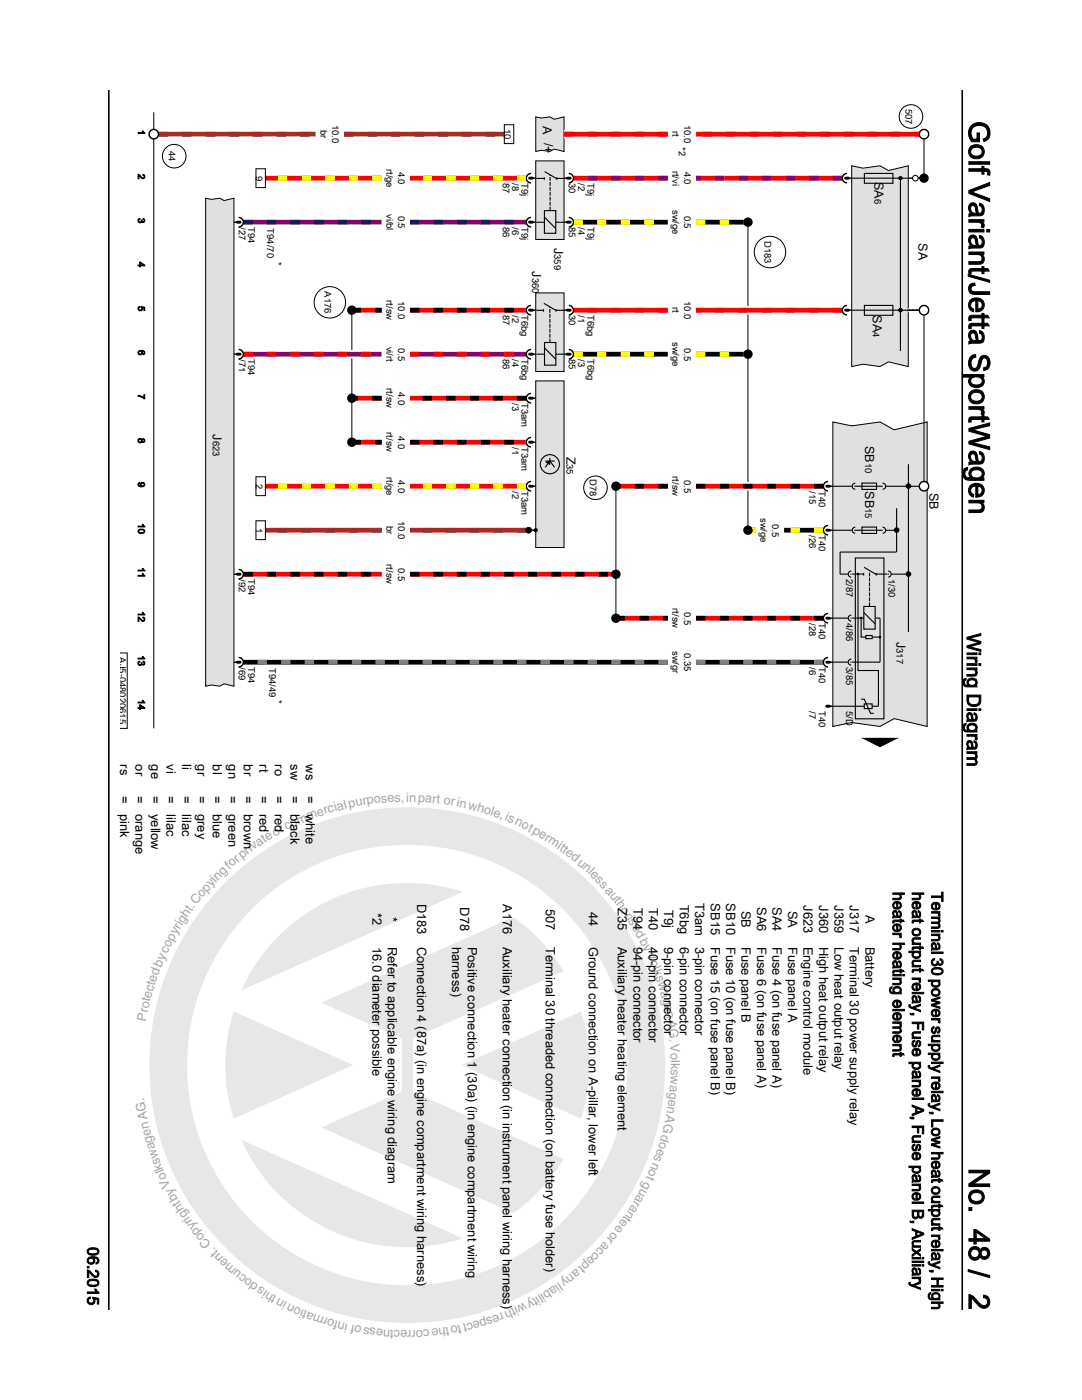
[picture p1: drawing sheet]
<svg xmlns="http://www.w3.org/2000/svg" width="216mm" height="279mm" viewBox="0 0 216 279" stroke-linecap="round" stroke-linejoin="round" font-family="sans-serif">
<defs><g id="words">
<g font-size="5.8">
<text x="193.3" y="24.2" transform="rotate(90 193.3 24.2)">Golf Variant/Jetta SportWagen</text>
<text x="193.3" y="233.1" transform="rotate(90 193.3 233.1)">No. 48 / 2</text>
</g>
<text font-size="3.9" x="192.9" y="126.4" transform="rotate(90 192.9 126.4)">Wiring Diagram</text>
<g font-size="3.2">
<text x="178.2" y="178" transform="rotate(90 178.2 178)">heater heating element</text>
<text x="182" y="178" transform="rotate(90 182 178)">heat output relay, Fuse panel A, Fuse panel B, Auxiliary</text>
<text x="185.9" y="178" transform="rotate(90 185.9 178)">Terminal 30 power supply relay, Low heat output relay, High</text>
<text x="17.4" y="248.9" transform="rotate(90 17.4 248.9)">06.2015</text>
</g>
<g font-size="2.6">
<text x="24" y="152.6" transform="rotate(90 24 152.6)">rs</text>
<text x="27.1" y="152.6" transform="rotate(90 27.1 152.6)">or</text>
<text x="30.1" y="152.6" transform="rotate(90 30.1 152.6)">ge</text>
<text x="33.2" y="152.6" transform="rotate(90 33.2 152.6)">vi</text>
<text x="36.3" y="152.6" transform="rotate(90 36.3 152.6)">li</text>
<text x="39.4" y="152.6" transform="rotate(90 39.4 152.6)">gr</text>
<text x="42.5" y="152.6" transform="rotate(90 42.5 152.6)">bl</text>
<text x="45.6" y="152.6" transform="rotate(90 45.6 152.6)">gn</text>
<text x="48.7" y="152.6" transform="rotate(90 48.7 152.6)">br</text>
<text x="51.8" y="152.6" transform="rotate(90 51.8 152.6)">rt</text>
<text x="54.8" y="152.6" transform="rotate(90 54.8 152.6)">ro</text>
<text x="57.9" y="152.6" transform="rotate(90 57.9 152.6)">sw</text>
<text x="61" y="152.6" transform="rotate(90 61 152.6)">ws</text>
<text x="24" y="158.9" transform="rotate(90 24 158.9)">=</text>
<text x="27.1" y="158.9" transform="rotate(90 27.1 158.9)">=</text>
<text x="30.1" y="158.9" transform="rotate(90 30.1 158.9)">=</text>
<text x="33.2" y="158.9" transform="rotate(90 33.2 158.9)">=</text>
<text x="36.3" y="158.9" transform="rotate(90 36.3 158.9)">=</text>
<text x="39.4" y="158.9" transform="rotate(90 39.4 158.9)">=</text>
<text x="42.5" y="158.9" transform="rotate(90 42.5 158.9)">=</text>
<text x="45.6" y="158.9" transform="rotate(90 45.6 158.9)">=</text>
<text x="48.7" y="158.9" transform="rotate(90 48.7 158.9)">=</text>
<text x="51.8" y="158.9" transform="rotate(90 51.8 158.9)">=</text>
<text x="54.8" y="158.9" transform="rotate(90 54.8 158.9)">=</text>
<text x="57.9" y="158.9" transform="rotate(90 57.9 158.9)">=</text>
<text x="61" y="158.9" transform="rotate(90 61 158.9)">=</text>
<text x="24" y="162.4" transform="rotate(90 24 162.4)">pink</text>
<text x="27.1" y="162.4" transform="rotate(90 27.1 162.4)">orange</text>
<text x="30.1" y="162.4" transform="rotate(90 30.1 162.4)">yellow</text>
<text x="33.2" y="162.4" transform="rotate(90 33.2 162.4)">lilac</text>
<text x="36.3" y="162.4" transform="rotate(90 36.3 162.4)">lilac</text>
<text x="39.4" y="162.4" transform="rotate(90 39.4 162.4)">grey</text>
<text x="42.5" y="162.4" transform="rotate(90 42.5 162.4)">blue</text>
<text x="45.6" y="162.4" transform="rotate(90 45.6 162.4)">green</text>
<text x="48.7" y="162.4" transform="rotate(90 48.7 162.4)">brown</text>
<text x="51.8" y="162.4" transform="rotate(90 51.8 162.4)">red</text>
<text x="54.8" y="162.4" transform="rotate(90 54.8 162.4)">red</text>
<text x="57.9" y="162.4" transform="rotate(90 57.9 162.4)">black</text>
<text x="61" y="162.4" transform="rotate(90 61 162.4)">white</text>
<text x="74.3" y="182.2" transform="rotate(90 74.3 182.2)">*2</text>
<text x="77.4" y="183" transform="rotate(90 77.4 183)">*</text>
<text x="83.2" y="180.4" transform="rotate(90 83.2 180.4)">D183</text>
<text x="91.8" y="181.1" transform="rotate(90 91.8 181.1)">D78</text>
<text x="100.4" y="180.5" transform="rotate(90 100.4 180.5)">A176</text>
<text x="108.9" y="181.3" transform="rotate(90 108.9 181.3)">507</text>
<text x="117.5" y="182" transform="rotate(90 117.5 182)">44</text>
<text x="123.3" y="181.2" transform="rotate(90 123.3 181.2)">Z35</text>
<text x="126.4" y="181.2" transform="rotate(90 126.4 181.2)">T94</text>
<text x="129.5" y="181.2" transform="rotate(90 129.5 181.2)">T40</text>
<text x="132.6" y="181.7" transform="rotate(90 132.6 181.7)">T9j</text>
<text x="135.6" y="180.5" transform="rotate(90 135.6 180.5)">T6bg</text>
<text x="138.7" y="180.2" transform="rotate(90 138.7 180.2)">T3am</text>
<text x="141.8" y="180.3" transform="rotate(90 141.8 180.3)">SB15</text>
<text x="144.9" y="180.3" transform="rotate(90 144.9 180.3)">SB10</text>
<text x="148" y="181.7" transform="rotate(90 148 181.7)">SB</text>
<text x="151.1" y="181" transform="rotate(90 151.1 181)">SA6</text>
<text x="154.2" y="181" transform="rotate(90 154.2 181)">SA4</text>
<text x="157.3" y="181.7" transform="rotate(90 157.3 181.7)">SA</text>
<text x="160.3" y="180.7" transform="rotate(90 160.3 180.7)">J623</text>
<text x="163.4" y="180.7" transform="rotate(90 163.4 180.7)">J360</text>
<text x="166.5" y="180.7" transform="rotate(90 166.5 180.7)">J359</text>
<text x="169.6" y="180.7" transform="rotate(90 169.6 180.7)">J317</text>
<text x="172.7" y="182.6" transform="rotate(90 172.7 182.6)">A</text>
<text x="74.3" y="188.9" transform="rotate(90 74.3 188.9)">16.0 diameter possible</text>
<text x="77.4" y="188.9" transform="rotate(90 77.4 188.9)">Refer to applicable engine wiring diagram</text>
<text x="83.2" y="188.9" transform="rotate(90 83.2 188.9)">Connection 4 (87a) (in engine compartment wiring harness)</text>
<text x="90.3" y="188.9" transform="rotate(90 90.3 188.9)">harness)</text>
<text x="93.3" y="188.9" transform="rotate(90 93.3 188.9)">Positive connection 1 (30a) (in engine compartment wiring</text>
<text x="100.4" y="188.9" transform="rotate(90 100.4 188.9)">Auxiliary heater connection (in instrument panel wiring harness)</text>
<text x="108.9" y="188.9" transform="rotate(90 108.9 188.9)">Terminal 30 threaded connection (on battery fuse holder)</text>
<text x="117.5" y="188.9" transform="rotate(90 117.5 188.9)">Ground connection on A-pillar, lower left</text>
<text x="123.3" y="188.9" transform="rotate(90 123.3 188.9)">Auxiliary heater heating element</text>
<text x="126.4" y="188.9" transform="rotate(90 126.4 188.9)">94-pin connector</text>
<text x="129.5" y="188.9" transform="rotate(90 129.5 188.9)">40-pin connector</text>
<text x="132.6" y="188.9" transform="rotate(90 132.6 188.9)">9-pin connector</text>
<text x="135.6" y="188.9" transform="rotate(90 135.6 188.9)">6-pin connector</text>
<text x="138.7" y="188.9" transform="rotate(90 138.7 188.9)">3-pin connector</text>
<text x="141.8" y="188.9" transform="rotate(90 141.8 188.9)">Fuse 15 (on fuse panel B)</text>
<text x="144.9" y="188.9" transform="rotate(90 144.9 188.9)">Fuse 10 (on fuse panel B)</text>
<text x="148" y="188.9" transform="rotate(90 148 188.9)">Fuse panel B</text>
<text x="151.1" y="188.9" transform="rotate(90 151.1 188.9)">Fuse 6 (on fuse panel A)</text>
<text x="154.2" y="188.9" transform="rotate(90 154.2 188.9)">Fuse 4 (on fuse panel A)</text>
<text x="157.3" y="188.9" transform="rotate(90 157.3 188.9)">Fuse panel A</text>
<text x="160.3" y="188.9" transform="rotate(90 160.3 188.9)">Engine control module</text>
<text x="163.4" y="188.9" transform="rotate(90 163.4 188.9)">High heat output relay</text>
<text x="166.5" y="188.9" transform="rotate(90 166.5 188.9)">Low heat output relay</text>
<text x="169.6" y="188.9" transform="rotate(90 169.6 188.9)">Terminal 30 power supply relay</text>
<text x="172.7" y="188.9" transform="rotate(90 172.7 188.9)">Battery</text>
</g>
<g font-size="2.6" fill="#a5a5a5">
<text x="66.9" y="161.9" transform="rotate(-15 66.9 161.9)">i</text>
<text x="67.4" y="161.8" transform="rotate(-14 67.4 161.8)">a</text>
<text x="68.8" y="161.4" transform="rotate(-13 68.8 161.4)">l</text>
<text x="69.7" y="161.2" transform="rotate(-12 69.7 161.2)">p</text>
<text x="71" y="160.9" transform="rotate(-10 71 160.9)">u</text>
<text x="72.4" y="160.7" transform="rotate(-9 72.4 160.7)">r</text>
<text x="73.3" y="160.5" transform="rotate(-8 73.3 160.5)">p</text>
<text x="74.7" y="160.4" transform="rotate(-6 74.7 160.4)">o</text>
<text x="76.1" y="160.2" transform="rotate(-5 76.1 160.2)">s</text>
<text x="77.3" y="160.1" transform="rotate(-3 77.3 160.1)">e</text>
<text x="78.7" y="160" transform="rotate(-2 78.7 160)">s</text>
<text x="80" y="160" transform="rotate(-1 80 160)">,</text>
<text x="81.1" y="160">i</text>
<text x="81.6" y="160" transform="rotate(1 81.6 160)">n</text>
<text x="83.4" y="160" transform="rotate(3 83.4 160)">p</text>
<text x="84.8" y="160.1" transform="rotate(5 84.8 160.1)">a</text>
<text x="86.2" y="160.2" transform="rotate(6 86.2 160.2)">r</text>
<text x="87" y="160.3" transform="rotate(7 87 160.3)">t</text>
<text x="88.4" y="160.5" transform="rotate(9 88.4 160.5)">o</text>
<text x="89.8" y="160.7" transform="rotate(10 89.8 160.7)">r</text>
<text x="91" y="160.9" transform="rotate(11 91 160.9)">i</text>
<text x="91.6" y="161" transform="rotate(12 91.6 161)">n</text>
<text x="93.3" y="161.4" transform="rotate(14 93.3 161.4)">w</text>
<text x="95.1" y="161.8" transform="rotate(16 95.1 161.8)">h</text>
<text x="53.4" y="167.9" transform="rotate(-31 53.4 167.9)">e</text>
<text x="54.9" y="166.9" transform="rotate(-29 54.9 166.9)">o</text>
<text x="56.1" y="166.3" transform="rotate(-28 56.1 166.3)">r</text>
<text x="57.2" y="165.7" transform="rotate(-26 57.2 165.7)">c</text>
<text x="58.3" y="165.1" transform="rotate(-25 58.3 165.1)">o</text>
<text x="59.6" y="164.5" transform="rotate(-23 59.6 164.5)">m</text>
<text x="61.5" y="163.7" transform="rotate(-21 61.5 163.7)">m</text>
<text x="63.5" y="163" transform="rotate(-19 63.5 163)">e</text>
<text x="64.8" y="162.5" transform="rotate(-18 64.8 162.5)">r</text>
<text x="65.6" y="162.3" transform="rotate(-16 65.6 162.3)">c</text>
<text x="96.4" y="162.2" transform="rotate(18 96.4 162.2)">o</text>
<text x="97.8" y="162.7" transform="rotate(19 97.8 162.7)">l</text>
<text x="98.3" y="162.8" transform="rotate(20 98.3 162.8)">e</text>
<text x="99.6" y="163.3" transform="rotate(21 99.6 163.3)">,</text>
<text x="100.6" y="163.7" transform="rotate(22 100.6 163.7)">i</text>
<text x="101.1" y="163.9" transform="rotate(23 101.1 163.9)">s</text>
<text x="102.6" y="164.5" transform="rotate(25 102.6 164.5)">n</text>
<text x="103.9" y="165.1" transform="rotate(26 103.9 165.1)">o</text>
<text x="105.2" y="165.8" transform="rotate(27 105.2 165.8)">t</text>
<text x="106.1" y="166.2" transform="rotate(29 106.1 166.2)">p</text>
<text x="107.3" y="166.9" transform="rotate(31 107.3 166.9)">e</text>
<text x="108.5" y="167.6" transform="rotate(32 108.5 167.6)">r</text>
<text x="45.8" y="173.6" transform="rotate(-42 45.8 173.6)">f</text>
<text x="46.3" y="173.1" transform="rotate(-41 46.3 173.1)">o</text>
<text x="47.4" y="172.2" transform="rotate(-39 47.4 172.2)">r</text>
<text x="48.3" y="171.4" transform="rotate(-38 48.3 171.4)">p</text>
<text x="49.4" y="170.6" transform="rotate(-36 49.4 170.6)">ri</text>
<text x="50.5" y="169.7" transform="rotate(-35 50.5 169.7)">v</text>
<text x="51.6" y="169" transform="rotate(-33 51.6 169)">a</text>
<text x="52.8" y="168.2" transform="rotate(-32 52.8 168.2)">t</text>
<text x="109.3" y="168.1" transform="rotate(33 109.3 168.1)">m</text>
<text x="111" y="169.3" transform="rotate(35 111 169.3)">i</text>
<text x="111.5" y="169.6" transform="rotate(36 111.5 169.6)">tt</text>
<text x="112.6" y="170.4" transform="rotate(37 112.6 170.4)">e</text>
<text x="113.7" y="171.3" transform="rotate(39 113.7 171.3)">d</text>
<text x="115.1" y="172.4" transform="rotate(41 115.1 172.4)">u</text>
<text x="116.2" y="173.3" transform="rotate(42 116.2 173.3)">n</text>
<text x="40.4" y="179.2" transform="rotate(-50 40.4 179.2)">o</text>
<text x="41.3" y="178.1" transform="rotate(-48 41.3 178.1)">p</text>
<text x="42.2" y="177.1" transform="rotate(-47 42.2 177.1)">y</text>
<text x="43.1" y="176.2" transform="rotate(-46 43.1 176.2)">i</text>
<text x="43.5" y="175.8" transform="rotate(-45 43.5 175.8)">n</text>
<text x="44.5" y="174.8" transform="rotate(-43 44.5 174.8)">g</text>
<text x="117.2" y="174.2" transform="rotate(43 117.2 174.2)">l</text>
<text x="117.6" y="174.6" transform="rotate(45 117.6 174.6)">e</text>
<text x="118.6" y="175.6" transform="rotate(46 118.6 175.6)">s</text>
<text x="119.5" y="176.5" transform="rotate(47 119.5 176.5)">s</text>
<text x="120.6" y="177.7" transform="rotate(49 120.6 177.7)">a</text>
<text x="121.5" y="178.8" transform="rotate(51 121.5 178.8)">u</text>
<text x="122.4" y="179.9" transform="rotate(52 122.4 179.9)">t</text>
<text x="35.9" y="185.6" transform="rotate(-59 35.9 185.6)">r</text>
<text x="36.3" y="184.9" transform="rotate(-58 36.3 184.9)">i</text>
<text x="36.6" y="184.4" transform="rotate(-57 36.6 184.4)">g</text>
<text x="37.4" y="183.2" transform="rotate(-55 37.4 183.2)">h</text>
<text x="38.2" y="182.1" transform="rotate(-54 38.2 182.1)">t</text>
<text x="38.6" y="181.5" transform="rotate(-53 38.6 181.5)">.</text>
<text x="39.2" y="180.6" transform="rotate(-52 39.2 180.6)">C</text>
<text x="122.9" y="180.4" transform="rotate(53 122.9 180.4)">h</text>
<text x="123.7" y="181.6" transform="rotate(55 123.7 181.6)">o</text>
<text x="124.5" y="182.7" transform="rotate(56 124.5 182.7)">r</text>
<text x="125" y="183.4" transform="rotate(57 125 183.4)">i</text>
<text x="125.3" y="183.9" transform="rotate(58 125.3 183.9)">s</text>
<text x="126" y="185" transform="rotate(59 126 185)">e</text>
<text x="32.7" y="191.8" transform="rotate(-66 32.7 191.8)">y</text>
<text x="33.4" y="190.3" transform="rotate(-64 33.4 190.3)">c</text>
<text x="33.9" y="189.2" transform="rotate(-63 33.9 189.2)">o</text>
<text x="34.6" y="187.9" transform="rotate(-61 34.6 187.9)">p</text>
<text x="35.2" y="186.7" transform="rotate(-60 35.2 186.7)">y</text>
<text x="126.7" y="186.2" transform="rotate(61 126.7 186.2)">d</text>
<text x="127.6" y="187.7" transform="rotate(62 127.6 187.7)">b</text>
<text x="128.2" y="189" transform="rotate(64 128.2 189)">y</text>
<text x="128.9" y="190.4" transform="rotate(66 128.9 190.4)">V</text>
<text x="129.6" y="192" transform="rotate(68 129.6 192)">o</text>
<text x="30.5" y="198" transform="rotate(-73 30.5 198)">c</text>
<text x="30.8" y="196.8" transform="rotate(-72 30.8 196.8)">t</text>
<text x="31.1" y="196.1" transform="rotate(-71 31.1 196.1)">e</text>
<text x="31.5" y="194.8" transform="rotate(-69 31.5 194.8)">d</text>
<text x="32.1" y="193.1" transform="rotate(-67 32.1 193.1)">b</text>
<text x="130.2" y="193.3" transform="rotate(69 130.2 193.3)">l</text>
<text x="130.4" y="193.8" transform="rotate(70 130.4 193.8)">k</text>
<text x="130.8" y="195" transform="rotate(71 130.8 195)">s</text>
<text x="131.2" y="196.2" transform="rotate(73 131.2 196.2)">w</text>
<text x="131.8" y="197.9" transform="rotate(74 131.8 197.9)">a</text>
<text x="29.1" y="203.9" transform="rotate(-79 29.1 203.9)">P</text>
<text x="29.4" y="202.2" transform="rotate(-78 29.4 202.2)">r</text>
<text x="29.6" y="201.4" transform="rotate(-77 29.6 201.4)">o</text>
<text x="29.9" y="200" transform="rotate(-76 29.9 200)">t</text>
<text x="30.1" y="199.3" transform="rotate(-75 30.1 199.3)">e</text>
<text x="132.1" y="199.3" transform="rotate(76 132.1 199.3)">g</text>
<text x="132.5" y="200.6" transform="rotate(78 132.5 200.6)">e</text>
<text x="132.8" y="202" transform="rotate(79 132.8 202)">n</text>
<text x="133.1" y="203.8" transform="rotate(81 133.1 203.8)">A</text>
<text x="133.4" y="205.4" transform="rotate(83 133.4 205.4)">G</text>
<text x="133.6" y="207.4" transform="rotate(85 133.6 207.4)">.</text>
<text x="133.7" y="208.4" transform="rotate(86 133.7 208.4)">V</text>
<text x="133.8" y="210.1" transform="rotate(88 133.8 210.1)">o</text>
<text x="133.8" y="214.6" transform="rotate(93 133.8 214.6)">w</text>
<text x="133.9" y="211.5" transform="rotate(89 133.9 211.5)">l</text>
<text x="133.9" y="213.4" transform="rotate(91 133.9 213.4)">s</text>
<text x="133.9" y="212.1" transform="rotate(90 133.9 212.1)">k</text>
<text x="28.9" y="219.8" transform="rotate(-97 28.9 219.8)">.</text>
<text x="29.1" y="221.8" transform="rotate(-99 29.1 221.8)">G</text>
<text x="133.3" y="220.7" transform="rotate(99 133.3 220.7)">n</text>
<text x="133.5" y="219.3" transform="rotate(98 133.5 219.3)">e</text>
<text x="133.6" y="217.9" transform="rotate(96 133.6 217.9)">g</text>
<text x="133.7" y="216.5" transform="rotate(95 133.7 216.5)">a</text>
<text x="29.5" y="223.4" transform="rotate(-101 29.5 223.4)">A</text>
<text x="29.9" y="225.1" transform="rotate(-103 29.9 225.1)">n</text>
<text x="30.2" y="226.5" transform="rotate(-104 30.2 226.5)">e</text>
<text x="30.6" y="227.9" transform="rotate(-106 30.6 227.9)">g</text>
<text x="131.7" y="227.7" transform="rotate(107 131.7 227.7)">o</text>
<text x="132.1" y="226.3" transform="rotate(106 132.1 226.3)">d</text>
<text x="132.6" y="224.1" transform="rotate(104 132.6 224.1)">G</text>
<text x="133" y="222.4" transform="rotate(102 133 222.4)">A</text>
<text x="31" y="229.2" transform="rotate(-107 31 229.2)">a</text>
<text x="31.6" y="230.9" transform="rotate(-109 31.6 230.9)">w</text>
<text x="32.1" y="232.1" transform="rotate(-111 32.1 232.1)">s</text>
<text x="32.6" y="233.3" transform="rotate(-112 32.6 233.3)">k</text>
<text x="32.8" y="233.8" transform="rotate(-113 32.8 233.8)">l</text>
<text x="129.7" y="233.2" transform="rotate(114 129.7 233.2)">o</text>
<text x="130.3" y="231.9" transform="rotate(112 130.3 231.9)">n</text>
<text x="130.8" y="230.4" transform="rotate(110 130.8 230.4)">s</text>
<text x="131.3" y="229" transform="rotate(109 131.3 229)">e</text>
<text x="33.4" y="235.1" transform="rotate(-114 33.4 235.1)">o</text>
<text x="34.1" y="236.6" transform="rotate(-116 34.1 236.6)">V</text>
<text x="34.9" y="238" transform="rotate(-118 34.9 238)">y</text>
<text x="35.5" y="239.3" transform="rotate(-119 35.5 239.3)">b</text>
<text x="126.6" y="239.5" transform="rotate(121 126.6 239.5)">r</text>
<text x="127.3" y="238.3" transform="rotate(120 127.3 238.3)">a</text>
<text x="127.9" y="237" transform="rotate(118 127.9 237)">u</text>
<text x="128.6" y="235.7" transform="rotate(117 128.6 235.7)">g</text>
<text x="129.2" y="234.5" transform="rotate(115 129.2 234.5)">t</text>
<text x="36.1" y="240.2" transform="rotate(-121 36.1 240.2)">t</text>
<text x="36.8" y="241.4" transform="rotate(-122 36.8 241.4)">h</text>
<text x="37.6" y="242.5" transform="rotate(-124 37.6 242.5)">g</text>
<text x="37.9" y="243" transform="rotate(-125 37.9 243)">i</text>
<text x="38.4" y="243.7" transform="rotate(-126 38.4 243.7)">r</text>
<text x="39.2" y="244.7" transform="rotate(-127 39.2 244.7)">y</text>
<text x="40.1" y="245.8" transform="rotate(-128 40.1 245.8)">p</text>
<text x="122.3" y="245.7" transform="rotate(129 122.3 245.7)">o</text>
<text x="123.4" y="244.3" transform="rotate(128 123.4 244.3)">e</text>
<text x="124.2" y="243.1" transform="rotate(126 124.2 243.1)">e</text>
<text x="124.6" y="242.6" transform="rotate(125 124.6 242.6)">t</text>
<text x="125.4" y="241.4" transform="rotate(124 125.4 241.4)">n</text>
<text x="126.1" y="240.2" transform="rotate(122 126.1 240.2)">a</text>
<text x="41" y="246.9" transform="rotate(-130 41 246.9)">o</text>
<text x="42.2" y="248.3" transform="rotate(-131 42.2 248.3)">C</text>
<text x="43.6" y="249.8" transform="rotate(-134 43.6 249.8)">t.</text>
<text x="44.6" y="250.8" transform="rotate(-135 44.6 250.8)">n</text>
<text x="45.7" y="251.8" transform="rotate(-137 45.7 251.8)">e</text>
<text x="116.9" y="251.5" transform="rotate(138 116.9 251.5)">p</text>
<text x="117.9" y="250.5" transform="rotate(137 117.9 250.5)">e</text>
<text x="118.8" y="249.6" transform="rotate(135 118.8 249.6)">c</text>
<text x="119.7" y="248.7" transform="rotate(134 119.7 248.7)">c</text>
<text x="120.6" y="247.7" transform="rotate(132 120.6 247.7)">a</text>
<text x="121.4" y="246.8" transform="rotate(131 121.4 246.8)">r</text>
<text x="47.3" y="253.2" transform="rotate(-139 47.3 253.2)">m</text>
<text x="48.4" y="254" transform="rotate(-141 48.4 254)">u</text>
<text x="49.4" y="254.8" transform="rotate(-142 49.4 254.8)">c</text>
<text x="50.5" y="255.6" transform="rotate(-144 50.5 255.6)">o</text>
<text x="51.7" y="256.5" transform="rotate(-145 51.7 256.5)">d</text>
<text x="53" y="257.3" transform="rotate(-147 53 257.3)">s</text>
<text x="53.5" y="257.6" transform="rotate(-148 53.5 257.6)">i</text>
<text x="108.2" y="258" transform="rotate(149 108.2 258)">i</text>
<text x="109.4" y="257.2" transform="rotate(148 109.4 257.2)">b</text>
<text x="110.6" y="256.5" transform="rotate(147 110.6 256.5)">a</text>
<text x="111" y="256.2" transform="rotate(146 111 256.2)">i</text>
<text x="111.5" y="255.8" transform="rotate(145 111.5 255.8)">l</text>
<text x="112.8" y="254.9" transform="rotate(144 112.8 254.9)">y</text>
<text x="113.9" y="254" transform="rotate(142 113.9 254)">n</text>
<text x="115" y="253.1" transform="rotate(141 115 253.1)">a</text>
<text x="115.8" y="252.4" transform="rotate(139 115.8 252.4)">t</text>
<text x="54.7" y="258.4" transform="rotate(-149 54.7 258.4)">h</text>
<text x="55.3" y="258.7" transform="rotate(-150 55.3 258.7)">t</text>
<text x="56.9" y="259.5" transform="rotate(-152 56.9 259.5)">n</text>
<text x="57.4" y="259.8" transform="rotate(-153 57.4 259.8)">i</text>
<text x="58.9" y="260.6" transform="rotate(-154 58.9 260.6)">n</text>
<text x="60.2" y="261.1" transform="rotate(-156 60.2 261.1)">o</text>
<text x="60.8" y="261.4" transform="rotate(-157 60.8 261.4)">i</text>
<text x="61.4" y="261.6" transform="rotate(-158 61.4 261.6)">t</text>
<text x="62.7" y="262.1" transform="rotate(-159 62.7 262.1)">a</text>
<text x="64.7" y="262.8" transform="rotate(-161 64.7 262.8)">m</text>
<text x="65.5" y="263.1" transform="rotate(-162 65.5 263.1)">r</text>
<text x="66.9" y="263.5" transform="rotate(-164 66.9 263.5)">o</text>
<text x="67.5" y="263.7" transform="rotate(-165 67.5 263.7)">f</text>
<text x="94.2" y="263.8" transform="rotate(166 94.2 263.8)">c</text>
<text x="95.5" y="263.4" transform="rotate(165 95.5 263.4)">e</text>
<text x="96.9" y="263" transform="rotate(163 96.9 263)">p</text>
<text x="98.1" y="262.6" transform="rotate(162 98.1 262.6)">s</text>
<text x="99.4" y="262.2" transform="rotate(160 99.4 262.2)">e</text>
<text x="100.2" y="261.9" transform="rotate(159 100.2 261.9)">r</text>
<text x="101.9" y="261.2" transform="rotate(158 101.9 261.2)">h</text>
<text x="103" y="260.7" transform="rotate(156 103 260.7)">it</text>
<text x="104.7" y="259.9" transform="rotate(154 104.7 259.9)">w</text>
<text x="106.1" y="259.2" transform="rotate(152 106.1 259.2)">y</text>
<text x="107.2" y="258.5" transform="rotate(151 107.2 258.5)">it</text>
<text x="107.7" y="258.3" transform="rotate(150 107.7 258.3)">l</text>
<text x="68.9" y="264" transform="rotate(-166 68.9 264)">n</text>
<text x="69.5" y="264.1" transform="rotate(-167 69.5 264.1)">i</text>
<text x="70.8" y="264.4" transform="rotate(-168 70.8 264.4)">f</text>
<text x="72.2" y="264.7" transform="rotate(-170 72.2 264.7)">o</text>
<text x="73.8" y="264.9" transform="rotate(-171 73.8 264.9)">s</text>
<text x="75.1" y="265.1" transform="rotate(-173 75.1 265.1)">s</text>
<text x="76.5" y="265.2" transform="rotate(-174 76.5 265.2)">e</text>
<text x="77.9" y="265.4" transform="rotate(-176 77.9 265.4)">n</text>
<text x="78.6" y="265.4" transform="rotate(-177 78.6 265.4)">t</text>
<text x="79.9" y="265.4" transform="rotate(-178 79.9 265.4)">c</text>
<text x="81.3" y="265.5" transform="rotate(-179 81.3 265.5)">e</text>
<text x="82.1" y="265.4" transform="rotate(179 82.1 265.4)">r</text>
<text x="83" y="265.4" transform="rotate(178 83 265.4)">r</text>
<text x="84.4" y="265.4" transform="rotate(177 84.4 265.4)">o</text>
<text x="85.6" y="265.3" transform="rotate(176 85.6 265.3)">c</text>
<text x="87.4" y="265.1" transform="rotate(174 87.4 265.1)">e</text>
<text x="88.8" y="264.9" transform="rotate(172 88.8 264.9)">h</text>
<text x="89.5" y="264.8" transform="rotate(171 89.5 264.8)">t</text>
<text x="91.2" y="264.5" transform="rotate(170 91.2 264.5)">o</text>
<text x="91.9" y="264.3" transform="rotate(169 91.9 264.3)">t</text>
<text x="92.9" y="264.1" transform="rotate(167 92.9 264.1)">t</text>
</g>
<g font-size="2.5">
<text x="108.3" y="25.1" transform="rotate(90 108.3 25.1)">A /+</text>
<text x="174.5" y="36.3" transform="rotate(90 174.5 36.3)">SA</text>
<text x="110.6" y="49.5" transform="rotate(90 110.6 49.5)">J</text>
<text x="183.3" y="48.5" transform="rotate(90 183.3 48.5)">SA</text>
<text x="106.2" y="54.2" transform="rotate(90 106.2 54.2)">J</text>
<text x="174.2" y="62.9" transform="rotate(90 174.2 62.9)">SA</text>
<text x="42.4" y="86.7" transform="rotate(90 42.4 86.7)">J</text>
<text x="172.6" y="89" transform="rotate(90 172.6 89)">SB</text>
<text x="113" y="91.1" transform="rotate(90 113 91.1)">Z</text>
<text x="172.6" y="98.1" transform="rotate(90 172.6 98.1)">SB</text>
<text x="185.5" y="98.4" transform="rotate(90 185.5 98.4)">SB</text>
<text x="178.9" y="128.1" transform="rotate(90 178.9 128.1)">J</text>
</g>
<g font-size="1.9">
<text x="180.7" y="21.7" transform="rotate(90 180.7 21.7)">507</text>
<text x="27.6" y="25.9" transform="rotate(90 27.6 25.9)">1</text>
<text x="63.9" y="25.9" transform="rotate(90 63.9 25.9)">br</text>
<text x="66.3" y="24.9" transform="rotate(90 66.3 24.9)">10.0</text>
<text x="100.6" y="25.7" transform="rotate(90 100.6 25.7)">10</text>
<text x="134.2" y="26.2" transform="rotate(90 134.2 26.2)">rt</text>
<text x="135.4" y="29.3" transform="rotate(90 135.4 29.3)">*2</text>
<text x="136.5" y="24.9" transform="rotate(90 136.5 24.9)">10.0</text>
<text x="27.6" y="34.7" transform="rotate(90 27.6 34.7)">2</text>
<text x="33.7" y="30.1" transform="rotate(90 33.7 30.1)">44</text>
<text x="51.1" y="35" transform="rotate(90 51.1 35)">9</text>
<text x="77.1" y="33.7" transform="rotate(90 77.1 33.7)">rt/ge</text>
<text x="79.5" y="34.3" transform="rotate(90 79.5 34.3)">4.0</text>
<text x="134.2" y="34" transform="rotate(90 134.2 34)">rt/vi</text>
<text x="136.5" y="34.3" transform="rotate(90 136.5 34.3)">4.0</text>
<text x="100.3" y="36.5" transform="rotate(90 100.3 36.5)">87</text>
<text x="102.2" y="36.5" transform="rotate(90 102.2 36.5)">/8</text>
<text x="104.1" y="36.5" transform="rotate(90 104.1 36.5)">T9j</text>
<text x="113.5" y="36.5" transform="rotate(90 113.5 36.5)">30</text>
<text x="115.4" y="36.5" transform="rotate(90 115.4 36.5)">/2</text>
<text x="117.3" y="36.5" transform="rotate(90 117.3 36.5)">T9j</text>
<text x="134.2" y="41.9" transform="rotate(90 134.2 41.9)">sw/ge</text>
<text x="174.5" y="39.6" transform="rotate(90 174.5 39.6)">6</text>
<text x="27.6" y="43.5" transform="rotate(90 27.6 43.5)">3</text>
<text x="47.6" y="45.3" transform="rotate(90 47.6 45.3)">/27</text>
<text x="49.5" y="45.3" transform="rotate(90 49.5 45.3)">T94</text>
<text x="53.3" y="45.6" transform="rotate(90 53.3 45.6)">T94/70</text>
<text x="77.1" y="42.7" transform="rotate(90 77.1 42.7)">vi/bl</text>
<text x="79.5" y="43" transform="rotate(90 79.5 43)">0.5</text>
<text x="100.3" y="45.3" transform="rotate(90 100.3 45.3)">86</text>
<text x="102.2" y="45.3" transform="rotate(90 102.2 45.3)">/6</text>
<text x="104.1" y="45.3" transform="rotate(90 104.1 45.3)">T9j</text>
<text x="113.5" y="45.3" transform="rotate(90 113.5 45.3)">85</text>
<text x="115.4" y="45.3" transform="rotate(90 115.4 45.3)">/4</text>
<text x="117.3" y="45.3" transform="rotate(90 117.3 45.3)">T9j</text>
<text x="136.5" y="43" transform="rotate(90 136.5 43)">0.5</text>
<text x="27.6" y="52.3" transform="rotate(90 27.6 52.3)">4</text>
<text x="54.8" y="52.3" transform="rotate(90 54.8 52.3)">*</text>
<text x="110.6" y="50.7" transform="rotate(90 110.6 50.7)">359</text>
<text x="152.5" y="48.1" transform="rotate(90 152.5 48.1)">D183</text>
<text x="64.7" y="58.1" transform="rotate(90 64.7 58.1)">A176</text>
<text x="77.1" y="59.9" transform="rotate(90 77.1 59.9)">rt/sw</text>
<text x="106.2" y="55.4" transform="rotate(90 106.2 55.4)">360</text>
<text x="27.6" y="61.1" transform="rotate(90 27.6 61.1)">5</text>
<text x="79.5" y="60.1" transform="rotate(90 79.5 60.1)">10.0</text>
<text x="100.3" y="62.8" transform="rotate(90 100.3 62.8)">87</text>
<text x="102.2" y="62.8" transform="rotate(90 102.2 62.8)">/2</text>
<text x="104.1" y="62.8" transform="rotate(90 104.1 62.8)">T6bg</text>
<text x="113.5" y="62.8" transform="rotate(90 113.5 62.8)">30</text>
<text x="115.4" y="62.8" transform="rotate(90 115.4 62.8)">/1</text>
<text x="117.3" y="62.8" transform="rotate(90 117.3 62.8)">T6bg</text>
<text x="134.2" y="61.3" transform="rotate(90 134.2 61.3)">rt</text>
<text x="136.5" y="60.1" transform="rotate(90 136.5 60.1)">10.0</text>
<text x="27.6" y="69.9" transform="rotate(90 27.6 69.9)">6</text>
<text x="47.6" y="71.6" transform="rotate(90 47.6 71.6)">/71</text>
<text x="49.5" y="71.6" transform="rotate(90 49.5 71.6)">T94</text>
<text x="77.1" y="69.2" transform="rotate(90 77.1 69.2)">vi/rt</text>
<text x="79.5" y="69.4" transform="rotate(90 79.5 69.4)">0.5</text>
<text x="100.3" y="71.6" transform="rotate(90 100.3 71.6)">86</text>
<text x="102.2" y="71.6" transform="rotate(90 102.2 71.6)">/4</text>
<text x="104.1" y="71.6" transform="rotate(90 104.1 71.6)">T6bg</text>
<text x="113.5" y="71.6" transform="rotate(90 113.5 71.6)">85</text>
<text x="115.4" y="71.6" transform="rotate(90 115.4 71.6)">/3</text>
<text x="117.3" y="71.6" transform="rotate(90 117.3 71.6)">T6bg</text>
<text x="134.2" y="68.2" transform="rotate(90 134.2 68.2)">sw/ge</text>
<text x="136.5" y="69.4" transform="rotate(90 136.5 69.4)">0.5</text>
<text x="174.2" y="66.3" transform="rotate(90 174.2 66.3)">4</text>
<text x="77.1" y="77.5" transform="rotate(90 77.1 77.5)">rt/sw</text>
<text x="27.6" y="78.6" transform="rotate(90 27.6 78.6)">7</text>
<text x="79.5" y="78.2" transform="rotate(90 79.5 78.2)">4.0</text>
<text x="102.2" y="80.4" transform="rotate(90 102.2 80.4)">/3</text>
<text x="104.1" y="80.4" transform="rotate(90 104.1 80.4)">T3am</text>
<text x="27.6" y="87.4" transform="rotate(90 27.6 87.4)">8</text>
<text x="42.4" y="87.9" transform="rotate(90 42.4 87.9)">623</text>
<text x="77.1" y="86.3" transform="rotate(90 77.1 86.3)">rt/sw</text>
<text x="79.5" y="86.9" transform="rotate(90 79.5 86.9)">4.0</text>
<text x="102.2" y="89.2" transform="rotate(90 102.2 89.2)">/1</text>
<text x="104.1" y="89.2" transform="rotate(90 104.1 89.2)">T3am</text>
<text x="77.1" y="95.2" transform="rotate(90 77.1 95.2)">rt/ge</text>
<text x="79.5" y="95.7" transform="rotate(90 79.5 95.7)">4.0</text>
<text x="113" y="92.6" transform="rotate(90 113 92.6)">35</text>
<text x="117.7" y="95.6" transform="rotate(90 117.7 95.6)">D78</text>
<text x="134.2" y="95" transform="rotate(90 134.2 95)">rt/sw</text>
<text x="136.5" y="95.7" transform="rotate(90 136.5 95.7)">0.5</text>
<text x="172.6" y="92.3" transform="rotate(90 172.6 92.3)">10</text>
<text x="27.6" y="96.2" transform="rotate(90 27.6 96.2)">9</text>
<text x="51.1" y="96.5" transform="rotate(90 51.1 96.5)">2</text>
<text x="102.2" y="98" transform="rotate(90 102.2 98)">/2</text>
<text x="104.1" y="98" transform="rotate(90 104.1 98)">T3am</text>
<text x="161.5" y="98" transform="rotate(90 161.5 98)">/15</text>
<text x="163.4" y="98" transform="rotate(90 163.4 98)">T40</text>
<text x="172.6" y="101.4" transform="rotate(90 172.6 101.4)">15</text>
<text x="27.6" y="104.5" transform="rotate(90 27.6 104.5)">10</text>
<text x="51.1" y="105.3" transform="rotate(90 51.1 105.3)">1</text>
<text x="77.1" y="105" transform="rotate(90 77.1 105)">br</text>
<text x="79.5" y="104" transform="rotate(90 79.5 104)">10.0</text>
<text x="151.8" y="103.4" transform="rotate(90 151.8 103.4)">sw/ge</text>
<text x="154.1" y="104.5" transform="rotate(90 154.1 104.5)">0.5</text>
<text x="161.5" y="106.8" transform="rotate(90 161.5 106.8)">/26</text>
<text x="163.4" y="106.8" transform="rotate(90 163.4 106.8)">T40</text>
<text x="27.6" y="113.2" transform="rotate(90 27.6 113.2)">11</text>
<text x="77.1" y="112.6" transform="rotate(90 77.1 112.6)">rt/sw</text>
<text x="79.5" y="113.3" transform="rotate(90 79.5 113.3)">0.5</text>
<text x="47.6" y="115.5" transform="rotate(90 47.6 115.5)">/92</text>
<text x="49.5" y="115.5" transform="rotate(90 49.5 115.5)">T94</text>
<text x="168.8" y="115.5" transform="rotate(90 168.8 115.5)">2/87</text>
<text x="177.3" y="115.5" transform="rotate(90 177.3 115.5)">1/30</text>
<text x="27.6" y="122" transform="rotate(90 27.6 122)">12</text>
<text x="134.2" y="121.4" transform="rotate(90 134.2 121.4)">rt/sw</text>
<text x="136.5" y="122.1" transform="rotate(90 136.5 122.1)">0.5</text>
<text x="161.5" y="124.3" transform="rotate(90 161.5 124.3)">/28</text>
<text x="163.4" y="124.3" transform="rotate(90 163.4 124.3)">T40</text>
<text x="168.8" y="124.3" transform="rotate(90 168.8 124.3)">4/86</text>
<text x="23.8" y="131.2" transform="rotate(90 23.8 131.2)">AJ5-048020615</text>
<text x="27.6" y="130.8" transform="rotate(90 27.6 130.8)">13</text>
<text x="134.2" y="129.9" transform="rotate(90 134.2 129.9)">sw/gr</text>
<text x="136.5" y="130.3" transform="rotate(90 136.5 130.3)">0.35</text>
<text x="178.9" y="129.3" transform="rotate(90 178.9 129.3)">317</text>
<text x="47.6" y="133.1" transform="rotate(90 47.6 133.1)">/69</text>
<text x="49.5" y="133.1" transform="rotate(90 49.5 133.1)">T94</text>
<text x="53.7" y="133.3" transform="rotate(90 53.7 133.3)">T94/49</text>
<text x="161.5" y="133.1" transform="rotate(90 161.5 133.1)">/6</text>
<text x="163.4" y="133.1" transform="rotate(90 163.4 133.1)">T40</text>
<text x="168.8" y="133.1" transform="rotate(90 168.8 133.1)">3/85</text>
<text x="27.6" y="139.6" transform="rotate(90 27.6 139.6)">14</text>
<text x="54.9" y="139.7" transform="rotate(90 54.9 139.7)">*</text>
<text x="161.5" y="141.9" transform="rotate(90 161.5 141.9)">/7</text>
<text x="163.4" y="141.9" transform="rotate(90 163.4 141.9)">T40</text>
<text x="168.8" y="141.9" transform="rotate(90 168.8 141.9)">5/D</text>
</g>
</g></defs>
<path d="M29.8 212.6a51.5 51.5 0 0 0 102.9 0 51.5 51.5 0 0 0-102.9 0zM37.3 212.6a44 44 0 0 1 87.9 0 44 44 0 0 1-87.9 0zM92.1 212.6l23.9 10.7a35.9 35.9 0 0 0 0-21.5zM48.2 227.5a36.1 36.1 0 0 0 44.2 19.6zM64.1 200.1l16 7.1v10.7l-16 7.1 38.4 17.1a36.4 36.4 0 0 0 10-10.8l-30.1-13.4v-10.7l30.1-13.4a36.4 36.4 0 0 0-10-10.8zM46.6 201.8a35.3 35.3 0 0 0 0 21.5l23.9-10.7zM55.6 186.8a35.4 35.4 0 0 0-7.4 10.8l44.2-19.6a36.2 36.2 0 0 0-36.8 8.8z" fill="#e7e7e7"/>
<g fill="none" stroke="#000" stroke-width=".2">
<path d="M30.7 22.4v123M184.4 26v10.3zM24.1 130.3h1.3v15.1h-1.3"/>
<circle cx="181.8" cy="23.2" r="2.35"/>
</g>
<path d="M106.9 23.3l1.1 .3 1.7-.3 .9 .5 1.9-.5v6.9l-1.9-.4-.9 .4-1.7-.2-1.1 .2z" fill="#e0e0e0"/>
<path d="M106.9 23.3l1.1 .3 1.7-.3 .9 .5 1.9-.5v6.9l-1.9-.4-.9 .4-1.7-.2-1.1 .2z" fill="none" stroke="#000" stroke-width=".2"/>
<path d="M166.2 84.2l3.7 .8 5.7-.8 2.8 1.6 6.6-1.6v60.8l-6.6-1.6-2.8 1.6-5.7-.8-3.7 .8z" fill="#e0e0e0"/>
<g fill="none" stroke="#000" stroke-width=".2">
<path d="M166.2 84.2l3.7 .8 5.7-.8 2.8 1.6 6.6-1.6v60.8l-6.6-1.6-2.8 1.6-5.7-.8-3.7 .8z"/>
<circle cx="34.8" cy="31.2" r="2.35"/>
</g>
<g fill="none" stroke="#000" stroke-width=".22">
<path d="M166.1 97h3.9M170.5 97h5.6M170.7 96.4l-.4 .1a.6 .6 0 0 0-.2 .7 .6 .6 0 0 0 .5 .4M172 96.4h2.9v1.3h-2.9zM176.1 96.4l.4 .1a.6 .6 0 0 1 .2 .7 .6 .6 0 0 1-.6 .4M176.8 97h8.3M181.3 92.6v33.5M166.1 105.8h3.9M167.6 110.2v4.4M167.6 114.6h1.6M169.7 114.6h.2M169.9 114l-.4 .1a.6 .6 0 0 0-.2 .6 .6 .6 0 0 0 .6 .5"/>
<path d="M170 114.6h2.4M170.5 105.8h5.6M170.7 105.2l-.4 .1a.6 .6 0 0 0-.2 .7 .6 .6 0 0 0 .5 .4M170.7 111.4h5.7v32.1h-5.7zM171.2 114.6v19.2h4.1v7.1h-1.3M172 105.2h2.9v1.3h-2.9zM172.3 114.3v.6M172.4 113.2l2.4 1.4M174.8 114.5h.1M174.8 114.3v.6M174.9 114.6h2.1M176.1 105.2l.4 .1a.6 .6 0 0 1 .2 .7 .6 .6 0 0 1-.6 .4"/>
<path d="M176.8 105.8h2M177.1 114.6h.3M177.2 114l.3 .1a.6 .6 0 0 1 .3 .6 .6 .6 0 0 1-.6 .5M177.8 114.6h3.6M178.9 101.4v8.8h-11.2M166.2 132.1h3M166.2 123.4h3M169.7 132.1h.2M169.7 123.4h.2M169.9 122.8h-.4a.6 .6 0 0 0-.2 .7 .6 .6 0 0 0 .6 .5M169.9 131.5l-.4 .1a.6 .6 0 0 0-.2 .7 .6 .6 0 0 0 .6 .4M170 123.4h2.4"/>
<path d="M171.8 123.4v3.7h1M171.8 139.5h.7l1.2 2.9h.6M172.4 121h2.2v4.6h-2.2zM172.4 122.2l2.2 2.3M172.8 126.8h1.2v.7h-1.2zM174 127.1h1.6M174.7 123.4h.9v8.8l-5.7-.1M166.2 140.9h6.3M172.5 140.5h1.5v.9h-1.5z"/>
<circle cx="181.3" cy="97" r=".45"/>
<circle cx="171.2" cy="114.5" r=".14"/>
<circle cx="178.9" cy="105.8" r=".45"/>
<circle cx="181.3" cy="114.6" r=".45"/>
<circle cx="171.8" cy="123.3" r=".14"/>
<circle cx="175.6" cy="127.2" r=".14"/>
</g>
<g fill="#000">
<circle cx="181.3" cy="97" r=".45"/>
<circle cx="171.2" cy="114.5" r=".14"/>
<circle cx="178.9" cy="105.8" r=".45"/>
<circle cx="181.3" cy="114.6" r=".45"/>
<circle cx="171.8" cy="123.3" r=".14"/>
<circle cx="175.6" cy="127.2" r=".14"/>
</g>
<path d="M173.5 121v-7" fill="none" stroke="#000" stroke-width=".22" stroke-dasharray=".8 .2" stroke-linecap="butt"/>
<path d="M106.9 32.1h5.6v15.7h-5.6z" fill="#e0e0e0"/>
<path d="M106.9 32.1h5.6v15.7h-5.6z" fill="none" stroke="#000" stroke-width=".2"/>
<path d="M107 35.6h1.6M108.6 35.4v.5M108.7 34.2l2.3 1.4M111.1 35.5h.1M111.1 35.4v.5M111.1 35.6h1.4M107 44.4h1.6M108.6 42h2.3v4.6h-2.3zM108.6 43.3l2.3 2.3M110.9 44.4h1.6" fill="none" stroke="#000" stroke-width=".22"/>
<path d="M109.8 42v-7.1" fill="none" stroke="#000" stroke-width=".22" stroke-dasharray=".8 .2" stroke-linecap="butt"/>
<path d="M106.9 58.5h5.6v15.6h-5.6z" fill="#e0e0e0"/>
<path d="M106.9 58.5h5.6v15.6h-5.6z" fill="none" stroke="#000" stroke-width=".2"/>
<path d="M107 61.9h1.4M107 70.7h1.7M108.4 61.7v.5M108.5 61.8h.1M108.5 60.5l2.4 1.4M108.7 68.4h2.2v4.5h-2.2zM108.7 69.4l2.2 2.3M110.9 70.7h1.6M110.9 61.9h1.6M110.9 61.7v.5" fill="none" stroke="#000" stroke-width=".22"/>
<path d="M109.7 68.4v-7.2" fill="none" stroke="#000" stroke-width=".22" stroke-dasharray=".8 .2" stroke-linecap="butt"/>
<path d="M106.9 76h5.6v33.3h-5.6z" fill="#e0e0e0"/>
<g fill="none" stroke="#000" stroke-width=".2">
<path d="M149.2 43.8v62.5zM70.2 61.9v26.4zM106.9 76h5.6v33.3h-5.6zM122.9 96.3v27.8z"/>
<circle cx="153.6" cy="50.3" r="3.1"/>
<circle cx="65.8" cy="60.3" r="3.1"/>
<circle cx="118.8" cy="97.3" r="2.35"/>
</g>
<g fill="none" stroke="#000" stroke-width=".22">
<path d="M108.8 92h1.9M109.1 92.3l.6-.3v.6zM109.7 91.4v.6M109.7 92l1 1.3M109.7 92l-.9 1.3"/>
<circle cx="109.7" cy="92.6" r="1.91"/>
<circle cx="106.9" cy="105.8" r=".31"/>
</g>
<g fill="#000">
<path d="M109.1 92.3l.6-.3v.6zM171.8 147.2h7.6l-3.8 1.9z"/>
<circle cx="106.9" cy="105.8" r=".31"/>
</g>
<path d="M169.9 33.1l2.3 .5 3.4-.5 1.7 .9 3.9-.9v40.1l-3.9-1-1.7 1-3.4-.5-2.3 .5z" fill="#e0e0e0"/>
<path d="M169.9 33.1l2.3 .5 3.4-.5 1.7 .9 3.9-.9v40.1l-3.9-1-1.7 1-3.4-.5-2.3 .5zM184.4 61.7v35.5z" fill="none" stroke="#000" stroke-width=".2"/>
<g fill="none" stroke="#000" stroke-width=".22">
<path d="M172.5 34.6h5.7v2h-5.7zM179.7 35.6v34.5M181.3 35.6h-11.3M170 61.9h11.2M172.5 61h5.7v1.9h-5.7z"/>
<circle cx="179.7" cy="35.6" r=".31"/>
<circle cx="179.7" cy="61.9" r=".31"/>
</g>
<g fill="#000">
<circle cx="179.7" cy="35.6" r=".31"/>
<circle cx="179.7" cy="61.9" r=".31"/>
</g>
<path d="M41 39.6l1.2 .2 1.7-.2 .8 .4 2-.4v97.3l-2-.4-.8 .4-1.7-.2-1.2 .2z" fill="#e0e0e0"/>
<path d="M41 39.6l1.2 .2 1.7-.2 .8 .4 2-.4v97.3l-2-.4-.8 .4-1.7-.2-1.2 .2z" fill="none" stroke="#000" stroke-width=".2"/>
<path d="M112.5 26.8h20.7M138.9 26.8h45.5" fill="none" stroke="#fff" stroke-width="1.7" stroke-linecap="butt"/>
<path d="M112.5 26.8h20.7M138.9 26.8h45.5" fill="none" stroke="#f00" stroke-width=".94" stroke-linecap="butt"/>
<path d="M133.2 26.8h-20.7M184.4 26.8h-45.5" fill="none" stroke="#f00" stroke-width=".94" stroke-dasharray="1.9 2.8" stroke-linecap="butt"/>
<circle cx="184.4" cy="26.8" r=".94" fill="#fff"/>
<circle cx="184.4" cy="26.8" r=".94" fill="none" stroke="#000" stroke-width=".28"/>
<path d="M184.4 97h.6" fill="none" stroke="#fff" stroke-width=".88" stroke-linecap="butt"/>
<path d="M184.4 97h.6" fill="none" stroke="#000" stroke-width=".32"/>
<path d="M184.4 97h.6" fill="none" stroke="#000" stroke-width=".32" stroke-dasharray=".3 .5" stroke-linecap="butt"/>
<circle cx="184.4" cy="97" r=".94" fill="#fff"/>
<g fill="none" stroke="#000" stroke-width=".28">
<path d="M112.5 61.9h1M113.5 61a.94 .94 0 0 1 .9 .9 .94 .94 0 0 1-.9 .9M169 61a.94 .94 0 0 0-.9 .9 .94 .94 0 0 0 .9 .9M169 61.9h.9M106 105.8h.9"/>
<circle cx="184.4" cy="97" r=".94"/>
</g>
<path d="M31.6 26.8h31.4M68.6 26.8h32M114.4 61.9h18.8M138.9 61.9h29.2M53 105.8h23.2M81.8 105.8h23.2" fill="none" stroke="#fff" stroke-width="1.7" stroke-linecap="butt"/>
<path d="M114.4 61.9h18.8M138.9 61.9h29.2" fill="none" stroke="#f00" stroke-width=".94" stroke-linecap="butt"/>
<path d="M133.2 61.9h-18.8M168.1 61.9h-29.2" fill="none" stroke="#f00" stroke-width=".94" stroke-dasharray="1.9 2.8" stroke-linecap="butt"/>
<path d="M113.2 61.9h.6M168.7 61.9h.6" fill="none" stroke="#000" stroke-width=".58"/>
<path d="M31.6 26.8h31.4M68.6 26.8h32M53 105.8h23.2M81.8 105.8h23.2" fill="none" stroke="#a52a2a" stroke-width=".94" stroke-linecap="butt"/>
<path d="M31.6 26.8h31.4M68.6 26.8h32M76.2 105.8h-23.2M105 105.8h-23.2" fill="none" stroke="#a52a2a" stroke-width=".94" stroke-dasharray="1.9 2.8" stroke-linecap="butt"/>
<g fill="none" stroke="#000" stroke-width=".2">
<path d="M100.6 24.9h1.9v3.8h-1.9zM51.1 103.9h1.9v3.8h-1.9z"/>
<circle cx="105.5" cy="105.8" r=".56"/>
</g>
<circle cx="105.5" cy="105.8" r=".56" fill="#000"/>
<circle cx="30.7" cy="26.8" r=".94" fill="#fff"/>
<g fill="none" stroke="#000" stroke-width=".28">
<path d="M112.5 35.6h1M113.5 34.6a.94 .94 0 0 1 .9 1 .94 .94 0 0 1-.9 .9M169 34.6a.94 .94 0 0 0-.9 1 .94 .94 0 0 0 .9 .9M169 35.6h.9M181.2 35.6h1M106 78.5a.94 .94 0 0 0-1 1 .94 .94 0 0 0 1 .9M106 61a.94 .94 0 0 0-1 .9 .94 .94 0 0 0 1 .9M106 79.5h.9M106 61.9h.9M106 87.3a.94 .94 0 0 0-1 1 .94 .94 0 0 0 1 .9M106 88.3h.9"/>
<circle cx="30.7" cy="26.8" r=".94"/>
</g>
<path d="M114.4 35.6h18.8M138.9 35.6h29.2M70.2 79.5h6M70.2 61.9h6M81.8 79.5h23.2M81.8 61.9h23.2M70.2 88.3h6M81.8 88.3h23.2" fill="none" stroke="#fff" stroke-width="1.7" stroke-linecap="butt"/>
<path d="M114.4 35.6h18.8M138.9 35.6h29.2M70.2 79.5h6M70.2 61.9h6M81.8 79.5h23.2M81.8 61.9h23.2M70.2 88.3h6M81.8 88.3h23.2" fill="none" stroke="#f00" stroke-width=".94" stroke-linecap="butt"/>
<path d="M70.2 61.9h6M76.2 79.5h-6M81.8 61.9h23.2M105 79.5h-23.2M70.2 88.3h6M81.8 88.3h23.2" fill="none" stroke="#000" stroke-width=".94" stroke-dasharray="1.9 2.8" stroke-linecap="butt"/>
<g fill="#000">
<circle cx="184.4" cy="35.6" r=".94"/>
<circle cx="70.2" cy="79.5" r=".94"/>
<circle cx="70.2" cy="61.9" r=".94"/>
<circle cx="70.2" cy="88.3" r=".94"/>
</g>
<path d="M113.2 35.6h.6M168.7 35.6h.6M105.7 79.5h.5M105.7 61.9h.5M105.7 88.3h.5" fill="none" stroke="#000" stroke-width=".58"/>
<path d="M133.2 35.6h-18.8M168.1 35.6h-29.2" fill="none" stroke="#800080" stroke-width=".94" stroke-dasharray="1.9 2.8" stroke-linecap="butt"/>
<path d="M183.1 35.6h1.3" fill="none" stroke="#fff" stroke-width=".88" stroke-linecap="butt"/>
<path d="M183.1 35.6h1.3" fill="none" stroke="#000" stroke-width=".32"/>
<path d="M184.4 35.6h-1.3" fill="none" stroke="#000" stroke-width=".32" stroke-dasharray=".3 .5" stroke-linecap="butt"/>
<circle cx="182.6" cy="35.6" r=".56" fill="#fff"/>
<g fill="none" stroke="#000" stroke-width=".2">
<path d="M51.1 33.7h1.9v3.7h-1.9zM51.1 95.2h1.9v3.7h-1.9z"/>
<circle cx="182.6" cy="35.6" r=".56"/>
</g>
<g fill="none" stroke="#fff" stroke-width="1.7" stroke-linecap="butt">
<path d="M53 35.6h23.2M81.8 35.6h23.2M48.6 44.3h27.6M81.8 44.3h23.2M114.4 44.3h18.8M138.9 44.3h10.3M48.6 70.7h27.6M81.8 70.7h23.2M114.4 70.7h18.8M138.9 70.7h10.3M53 97h23.2M81.8 97h23.2"/>
<path d="M122.9 97h10.3M138.9 97h25.4M48.6 114.6h27.6M81.8 114.6h41.1M149.2 105.8h1.6M156.5 105.8h7.8M48.6 132.2h84.6M122.9 123.4h10.3M138.9 123.4h25.4M138.9 132.2h25.4"/>
</g>
<path d="M48.6 44.3h27.6M81.8 44.3h23.2M48.6 70.7h27.6M81.8 70.7h23.2" fill="none" stroke="#800080" stroke-width=".94" stroke-linecap="butt"/>
<path d="M48.6 44.3h27.6M81.8 44.3h23.2" fill="none" stroke="#00f" stroke-width=".94" stroke-dasharray="1.9 2.8" stroke-linecap="butt"/>
<g fill="none" stroke="#000" stroke-width=".28">
<path d="M106 34.6a.94 .94 0 0 0-1 1 .94 .94 0 0 0 1 .9M106 35.6h.9M46.7 44.3h.9M47.6 43.4a.94 .94 0 0 1 1 .9 .94 .94 0 0 1-1 1M106 43.4a.94 .94 0 0 0-1 .9 .94 .94 0 0 0 1 1M106 44.3h.9M112.5 44.3h1M113.5 43.4a.94 .94 0 0 1 .9 .9 .94 .94 0 0 1-.9 1M46.7 70.7h.9M47.6 69.7a.94 .94 0 0 1 1 1 .94 .94 0 0 1-1 .9M106 69.7a.94 .94 0 0 0-1 1 .94 .94 0 0 0 1 .9M106 70.7h.9"/>
<path d="M112.5 70.7h1M113.5 69.7a.94 .94 0 0 1 .9 1 .94 .94 0 0 1-.9 .9M106 96.1a.94 .94 0 0 0-1 .9 .94 .94 0 0 0 1 1M106 97h.9M165.2 96.1a.94 .94 0 0 0-.9 .9 .94 .94 0 0 0 .9 1M165.2 97h1M46.7 114.6h.9M47.6 113.7a.94 .94 0 0 1 1 .9 .94 .94 0 0 1-1 .9M165.2 104.9a.94 .94 0 0 0-.9 .9 .94 .94 0 0 0 .9 1M165.2 105.8h1M46.7 132.2h.9M47.6 131.2a.94 .94 0 0 1 1 1 .94 .94 0 0 1-1 .9"/>
<path d="M165.2 122.4a.94 .94 0 0 0-.9 1 .94 .94 0 0 0 .9 .9M165.2 131.2a.94 .94 0 0 0-.9 1 .94 .94 0 0 0 .9 .9M165.2 123.4h1M165.2 132.2h1"/>
</g>
<g fill="none" stroke="#000" stroke-width=".58">
<path d="M105.7 35.6h.5M47.3 44.3h.6M105.7 44.3h.5M113.2 44.3h.6M47.3 70.7h.6M105.7 70.7h.5M113.2 70.7h.6M105.7 97h.5M165 97h.5M47.3 114.6h.6M165 105.8h.5M47.3 132.2h.6"/>
<path d="M165 123.4h.5M165 132.2h.5"/>
</g>
<path d="M48.6 70.7h27.6M81.8 70.7h23.2" fill="none" stroke="#f00" stroke-width=".94" stroke-dasharray="1.9 2.8" stroke-linecap="butt"/>
<path d="M114.4 44.3h18.8M138.9 44.3h10.3M114.4 70.7h18.8M138.9 70.7h10.3M149.2 105.8h1.6M156.5 105.8h7.8M48.6 132.2h84.6M138.9 132.2h25.4" fill="none" stroke="#000" stroke-width=".94" stroke-linecap="butt"/>
<path d="M76.2 35.6h-23.2M105 35.6h-23.2M114.4 44.3h18.8M138.9 44.3h10.3M114.4 70.7h18.8M138.9 70.7h10.3M76.2 97h-23.2M105 97h-23.2M150.8 105.8h-1.6M164.3 105.8h-7.8" fill="none" stroke="#ff0" stroke-width=".94" stroke-dasharray="1.9 2.8" stroke-linecap="butt"/>
<g fill="#000">
<circle cx="149.2" cy="44.3" r=".94"/>
<circle cx="149.2" cy="70.7" r=".94"/>
<circle cx="122.9" cy="97" r=".94"/>
<circle cx="122.9" cy="114.6" r=".94"/>
<circle cx="149.2" cy="105.8" r=".94"/>
<circle cx="122.9" cy="123.4" r=".94"/>
</g>
<path d="M53 35.6h23.2M81.8 35.6h23.2M53 97h23.2M81.8 97h23.2M122.9 97h10.3M138.9 97h25.4M48.6 114.6h27.6M81.8 114.6h41.1M122.9 123.4h10.3M138.9 123.4h25.4" fill="none" stroke="#f00" stroke-width=".94" stroke-linecap="butt"/>
<path d="M133.2 97h-10.3M164.3 97h-25.4M48.6 114.6h27.6M81.8 114.6h41.1M122.9 123.4h10.3M138.9 123.4h25.4" fill="none" stroke="#000" stroke-width=".94" stroke-dasharray="1.9 2.8" stroke-linecap="butt"/>
<path d="M133.2 132.2h-84.6M164.3 132.2h-25.4" fill="none" stroke="#808080" stroke-width=".94" stroke-dasharray="1.9 2.8" stroke-linecap="butt"/>
<path d="M181.2 61.9h3.2" fill="none" stroke="#fff" stroke-width=".88" stroke-linecap="butt"/>
<path d="M181.2 61.9h3.2" fill="none" stroke="#000" stroke-width=".32"/>
<path d="M181.2 61.9h3.2" fill="none" stroke="#000" stroke-width=".32" stroke-dasharray=".3 .5" stroke-linecap="butt"/>
<circle cx="184.4" cy="61.9" r=".94" fill="#fff"/>
<g fill="none" stroke="#000" stroke-width=".28">
<path d="M165.2 140.9h1"/>
<circle cx="184.4" cy="61.9" r=".94"/>
</g>
<path d="M165 140.9h.5" fill="none" stroke="#000" stroke-width=".58"/>
<path d="M21.7 18v243.4M192 18v243.4" fill="none" stroke="#000" stroke-width=".32"/>
<use href="#words"/>
</svg>
